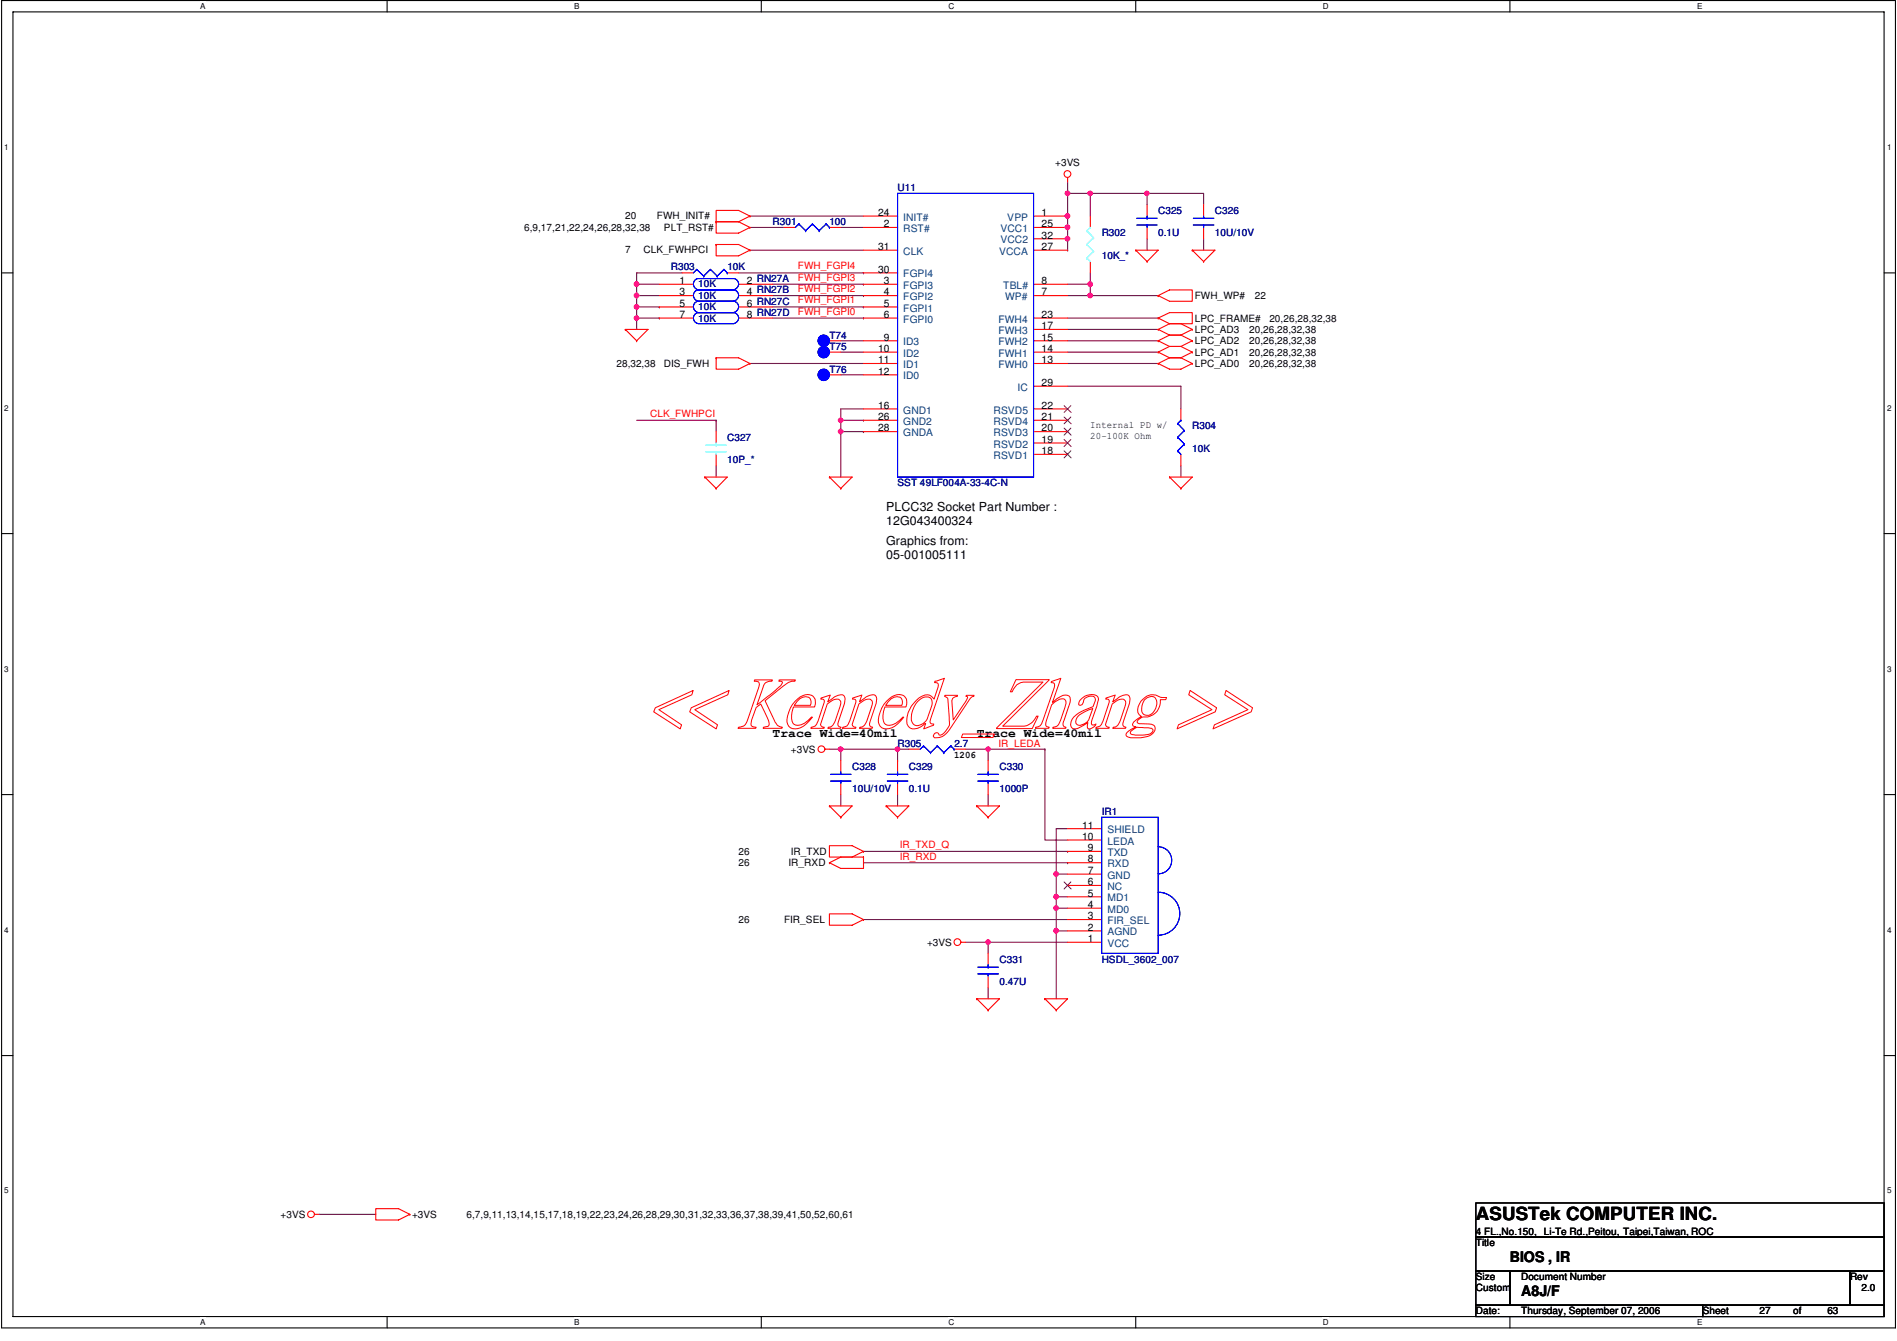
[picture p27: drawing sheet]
<svg xmlns="http://www.w3.org/2000/svg" width="297mm" height="210mm" viewBox="0 0 297 210" stroke-linecap="round" stroke-linejoin="round" font-family="sans-serif">
<defs><g id="words">
<text font-size="2.8" x="231.1" y="191">ASUSTek COMPUTER INC.</text>
<g font-size="2.3">
<text x="236.4" y="197.6">BIOS , IR</text>
<text x="238.2" y="202.9">A8J/F</text>
</g>
<g font-size="1.9">
<text x="138.8" y="80">PLCC32 Socket Part Number :</text>
<text x="138.8" y="82.2">12G043400324</text>
<text x="138.8" y="85.3">Graphics from:</text>
<text x="138.8" y="87.5">05-001005111</text>
<text x="121" y="115.4">Trace Wide=40mil</text>
<text x="152.9" y="115.4">Trace Wide=40mil</text>
</g>
<g font-size="1.6" fill="#000080">
<text x="140.5" y="29.9">U11</text>
<text x="121" y="35.2">R301</text>
<text x="129.9" y="35.2">100</text>
<text x="181.4" y="33.4">C325</text>
<text x="190.2" y="33.4">C326</text>
<text x="172.5" y="37">R302</text>
<text x="172.5" y="40.6">10K_*</text>
<text x="181.4" y="37">0.1U</text>
<text x="190.2" y="37">10U/10V</text>
<text x="105" y="42.3">R303</text>
<text x="109.3" y="45">10K</text>
<text x="109.3" y="46.8">10K</text>
<text x="113.9" y="42.3">10K</text>
<text x="109.3" y="48.6">10K</text>
<text x="109.3" y="50.3">10K</text>
<text x="129.9" y="53">T74</text>
<text x="129.9" y="58.3">T76</text>
<text x="129.9" y="54.8">T75</text>
<text x="113.9" y="69">C327</text>
<text x="186.7" y="67.2">R304</text>
<text x="186.7" y="70.7">10K</text>
<text x="113.9" y="72.5">10P_*</text>
<text x="140.5" y="76.1">SST 49LF004A-33-4C-N</text>
<text x="140.5" y="116.9">R305</text>
<text x="149.4" y="116.9">2.7</text>
<text x="133.4" y="120.5">C328</text>
<text x="133.4" y="124">10U/10V</text>
<text x="142.3" y="120.5">C329</text>
<text x="142.3" y="124">0.1U</text>
<text x="156.5" y="120.5">C330</text>
<text x="156.5" y="124">1000P</text>
<text x="172.5" y="127.6">IR1</text>
<text x="156.5" y="150.7">C331</text>
<text x="156.5" y="154.2">0.47U</text>
<text x="172.5" y="150.7">HSDL_3602_007</text>
</g>
<g font-size="1.6">
<text x="165.2" y="26">+3VS</text>
<text x="97.9" y="34.3">20</text>
<text x="102.9" y="34.3">FWH_INIT#</text>
<text x="137.5" y="33.8">24</text>
<text x="138.4" y="35.6">2</text>
<text x="163.1" y="33.8">1</text>
<text x="163.1" y="35.6">25</text>
<text x="82.1" y="36.1">6,9,17,21,22,24,26,28,32,38</text>
<text x="97.9" y="39.7">7</text>
<text x="100.7" y="39.7">CLK_FWHPCI</text>
<text x="104" y="36.1">PLT_RST#</text>
<text x="137.5" y="39.1">31</text>
<text x="163.1" y="37.3">32</text>
<text x="163.1" y="39.1">27</text>
<text x="106.4" y="44.4">1</text>
<text x="106.4" y="46.2">3</text>
<text x="116.9" y="44.4">2 RN27A</text>
<text x="116.9" y="46.2">4 RN27B</text>
<text x="137.5" y="42.7">30</text>
<text x="138.4" y="46.2">4</text>
<text x="138.4" y="44.4">3</text>
<text x="163.1" y="44.4">8</text>
<text x="163.1" y="46.2">7</text>
<text x="187.1" y="46.8">FWH_WP#</text>
<text x="196.5" y="46.8">22</text>
<text x="106.4" y="48">5</text>
<text x="106.4" y="49.8">7</text>
<text x="116.9" y="48">6 RN27C</text>
<text x="116.9" y="49.8">8 RN27D</text>
<text x="138.4" y="49.8">6</text>
<text x="138.4" y="48">5</text>
<text x="138.4" y="53.3">9</text>
<text x="163.1" y="53.3">15</text>
<text x="163.1" y="51.6">17</text>
<text x="163.1" y="49.8">23</text>
<text x="187.1" y="52.1">LPC_AD3</text>
<text x="187.1" y="53.9">LPC_AD2</text>
<text x="187.1" y="50.3">LPC_FRAME#</text>
<text x="195.6" y="52.1">20,26,28,32,38</text>
<text x="195.6" y="53.9">20,26,28,32,38</text>
<text x="198.8" y="50.3">20,26,28,32,38</text>
<text x="96.5" y="57.4">28,32,38</text>
<text x="104" y="57.4">DIS_FWH</text>
<text x="137.5" y="55.1">10</text>
<text x="137.5" y="56.9">11</text>
<text x="137.5" y="58.7">12</text>
<text x="163.1" y="56.9">13</text>
<text x="163.1" y="55.1">14</text>
<text x="187.1" y="57.4">LPC_AD0</text>
<text x="187.1" y="55.7">LPC_AD1</text>
<text x="195.6" y="57.4">20,26,28,32,38</text>
<text x="195.6" y="55.7">20,26,28,32,38</text>
<text x="137.5" y="64">16</text>
<text x="137.5" y="65.8">26</text>
<text x="163.1" y="65.8">21</text>
<text x="163.1" y="64">22</text>
<text x="163.1" y="60.5">29</text>
<text x="137.5" y="67.5">28</text>
<text x="163.1" y="71.1">18</text>
<text x="163.1" y="69.3">19</text>
<text x="163.1" y="67.5">20</text>
<text x="170.7" y="67">Internal PD w/</text>
<text x="170.7" y="68.7">20-100K Ohm</text>
<text x="123.8" y="117.8">+3VS</text>
<text x="149.4" y="118.6">1206</text>
<text x="169.5" y="129.7">11</text>
<text x="169.5" y="131.5">10</text>
<text x="115.7" y="133.8">26</text>
<text x="115.7" y="135.6">26</text>
<text x="123.5" y="135.6">IR_RXD</text>
<text x="123.8" y="133.8">IR_TXD</text>
<text x="170.3" y="136.8">7</text>
<text x="170.3" y="135">8</text>
<text x="170.3" y="133.2">9</text>
<text x="170.3" y="143.9">3</text>
<text x="170.3" y="142.1">4</text>
<text x="170.3" y="140.3">5</text>
<text x="170.3" y="138.6">6</text>
<text x="115.7" y="144.4">26</text>
<text x="122.8" y="144.4">FIR_SEL</text>
<text x="145.2" y="148">+3VS</text>
<text x="170.3" y="147.4">1</text>
<text x="170.3" y="145.7">2</text>
<text x="43.9" y="190.6">+3VS</text>
<text x="64.5" y="190.6">+3VS</text>
<text x="73" y="190.6">6,7,9,11,13,14,15,17,18,19,22,23,24,26,28,29,30,31,32,33,36,37,38,39,41,50,52,60,61</text>
<text x="231.1" y="195.1">Title</text>
<text x="231.1" y="193.3">4 FL.,No.150, Li-Te Rd.,Peitou, Taipei,Taiwan, ROC</text>
<text x="231.1" y="200.4">Size</text>
<text x="231.1" y="202.1">Custom</text>
<text x="238.2" y="200.4">Document Number</text>
<text x="289.7" y="200.4">Rev</text>
<text x="291.5" y="202.1">2.0</text>
<text x="231.1" y="205.7">Date:</text>
<text x="238.2" y="205.7">Thursday, September 07, 2006</text>
<text x="266.6" y="205.7">Sheet</text>
<text x="275.5" y="205.7">27</text>
<text x="280.8" y="205.7">of</text>
<text x="286.2" y="205.7">63</text>
</g>
<g font-size="1.6" fill="#004080">
<text x="141.4" y="34.5">INIT#</text>
<text x="157.7" y="34.5">VPP</text>
<text x="141.4" y="36.3">RST#</text>
<text x="141.4" y="39.9">CLK</text>
<text x="156.5" y="39.9">VCCA</text>
<text x="156.7" y="36.3">VCC1</text>
<text x="156.7" y="38.1">VCC2</text>
<text x="141.4" y="47">FGPI2</text>
<text x="141.4" y="45.2">FGPI3</text>
<text x="141.4" y="43.4">FGPI4</text>
<text x="157.1" y="45.2">TBL#</text>
<text x="157.4" y="47">WP#</text>
<text x="141.4" y="50.5">FGPI0</text>
<text x="141.4" y="48.8">FGPI1</text>
<text x="156.3" y="52.3">FWH3</text>
<text x="156.3" y="50.5">FWH4</text>
<text x="141.4" y="54.1">ID3</text>
<text x="141.4" y="55.8">ID2</text>
<text x="141.4" y="57.6">ID1</text>
<text x="141.4" y="59.4">ID0</text>
<text x="156.3" y="57.6">FWH0</text>
<text x="156.3" y="55.8">FWH1</text>
<text x="156.3" y="54.1">FWH2</text>
<text x="141.4" y="64.7">GND1</text>
<text x="155.6" y="64.7">RSVD5</text>
<text x="159.3" y="61.2">IC</text>
<text x="141.4" y="66.5">GND2</text>
<text x="141.4" y="68.3">GNDA</text>
<text x="155.6" y="71.8">RSVD1</text>
<text x="155.6" y="70.1">RSVD2</text>
<text x="155.6" y="68.3">RSVD3</text>
<text x="155.6" y="66.5">RSVD4</text>
<text x="173.4" y="130.4">SHIELD</text>
<text x="173.4" y="137.5">GND</text>
<text x="173.4" y="135.8">RXD</text>
<text x="173.4" y="132.2">LEDA</text>
<text x="173.4" y="134">TXD</text>
<text x="173.4" y="142.9">MD0</text>
<text x="173.4" y="141.1">MD1</text>
<text x="173.4" y="139.3">NC</text>
<text x="173.4" y="148.2">VCC</text>
<text x="173.4" y="146.4">AGND</text>
<text x="173.4" y="144.7">FIR_SEL</text>
</g>
<g font-size="1.6" fill="#f00">
<text x="124.9" y="42.2">FWH_FGPI4</text>
<text x="124.9" y="47.5">FWH_FGPI1</text>
<text x="124.9" y="43.9">FWH_FGPI3</text>
<text x="124.9" y="45.7">FWH_FGPI2</text>
<text x="124.9" y="49.3">FWH_FGPI0</text>
<text x="101.8" y="65.3">CLK_FWHPCI</text>
<text x="156.3" y="116.9">IR_LEDA</text>
<text x="140.9" y="132.7">IR_TXD_Q</text>
<text x="140.9" y="134.7">IR_RXD</text>
</g>
<g font-size="1.3">
<text x="31.3" y="1.4">A</text>
<text x="89.9" y="1.4">B</text>
<text x="148.5" y="1.4">C</text>
<text x="207.1" y="1.4">D</text>
<text x="265.7" y="1.4">E</text>
<text x=".7" y="23.4">1</text>
<text x="295.5" y="23.4">1</text>
<text x=".7" y="64.3">2</text>
<text x="295.5" y="64.3">2</text>
<text x=".7" y="105.1">3</text>
<text x="295.5" y="105.1">3</text>
<text x=".7" y="146">4</text>
<text x="295.5" y="146">4</text>
<text x=".7" y="186.8">5</text>
<text x="295.5" y="186.8">5</text>
<text x="31.3" y="207.4">A</text>
<text x="89.9" y="207.4">B</text>
<text x="148.5" y="207.4">C</text>
<text x="207.1" y="207.4">D</text>
<text x="265.7" y="207.4">E</text>
</g>
</g></defs>
<path d="M.3 .1h296.5v207.8h-296.5zM2 1.9h293v204.2h-293z" fill="none" stroke="#000" stroke-width=".17"/>
<g fill="#fff">
<path d="M31.3 .3h.9v1.4h-.9z"/>
<path d="M31.3 206.2h.9v1.5h-.9z"/>
</g>
<path d="M60.6 .1v1.8M60.6 206.1v1.8" fill="none" stroke="#000" stroke-width=".17"/>
<g fill="#fff">
<path d="M89.9 .3h.9v1.4h-.9z"/>
<path d="M89.9 206.2h.9v1.5h-.9z"/>
</g>
<path d="M119.2 .1v1.8M119.2 206.1v1.8" fill="none" stroke="#000" stroke-width=".17"/>
<g fill="#fff">
<path d="M148.5 .3h.9v1.4h-.9z"/>
<path d="M148.5 206.2h.9v1.5h-.9z"/>
</g>
<path d="M177.8 .1v1.8M177.8 206.1v1.8" fill="none" stroke="#000" stroke-width=".17"/>
<g fill="#fff">
<path d="M207.1 .3h1v1.4h-1z"/>
<path d="M207.1 206.2h1v1.5h-1z"/>
</g>
<path d="M236.4 .1v1.8M236.4 206.1v1.8" fill="none" stroke="#000" stroke-width=".17"/>
<g fill="#fff">
<path d="M265.7 .3h.9v1.4h-.9z"/>
<path d="M265.7 206.2h.9v1.5h-.9z"/>
<path d="M.7 22.3h.7v1.4h-.7z"/>
<path d="M295.4 22.3h.8v1.4h-.8z"/>
<path d="M.7 63.1h.7v1.5h-.7z"/>
<path d="M295.4 63.1h.8v1.5h-.8z"/>
</g>
<path d="M.3 42.7h1.7M295 42.7h1.8" fill="none" stroke="#000" stroke-width=".17"/>
<g fill="#fff">
<path d="M.7 103.9h.7v1.5h-.7z"/>
<path d="M295.4 103.9h.8v1.5h-.8z"/>
</g>
<path d="M.3 83.5h1.7M295 83.5h1.8" fill="none" stroke="#000" stroke-width=".17"/>
<g fill="#fff">
<path d="M.7 144.8h.7v1.5h-.7z"/>
<path d="M295.4 144.8h.8v1.5h-.8z"/>
</g>
<path d="M.3 124.4h1.7M295 124.4h1.8" fill="none" stroke="#000" stroke-width=".17"/>
<g fill="#fff">
<path d="M.7 185.6h.7v1.5h-.7z"/>
<path d="M295.4 185.6h.8v1.5h-.8z"/>
</g>
<path d="M.3 165.2h1.7M295 165.2h1.8" fill="none" stroke="#000" stroke-width=".17"/>
<path d="M163.6 117.3h.1M163.6 117.3h-8.9v1.7" fill="none" stroke="#800040" stroke-width=".17"/>
<circle cx="154.7" cy="117.3" r=".34" fill="#f0f"/>
<circle cx="154.7" cy="117.3" r=".34" fill="none" stroke="#f0f" stroke-width=".17"/>
<path d="M188.5 37.4v1.8M170.7 46.3h10.7M181.4 46.3h.1M112.1 72.9v1.8M151.2 117.3h3.5M135.2 133.3h32M135.2 135h32M154.7 124.4v1.8M167.2 133.3h.1M167.2 135h.1M135.2 143.9h32" fill="none" stroke="#800040" stroke-width=".17"/>
<circle cx="170.7" cy="46.2" r=".36" fill="#f0f"/>
<circle cx="170.7" cy="46.2" r=".36" fill="none" stroke="#f0f" stroke-width=".17"/>
<path d="M117.4 35.6h5.4M167.2 30.3h3.5M170.7 30.3h.1M179.6 37.4v1.8M99.7 42.7h7.1M99.7 46.3h3.5M112.1 65.8v1.8M184.9 72.9v1.8M154.7 154.6v1.7" fill="none" stroke="#800040" stroke-width=".17"/>
<circle cx="170.7" cy="30.3" r=".35" fill="#f0f"/>
<circle cx="170.7" cy="30.3" r=".35" fill="none" stroke="#f0f" stroke-width=".17"/>
<path d="M99.7 49.8v1.8M129.9 117.3h1.8M131.7 117.3h.1M131.7 124.4v1.8M165.4 142.2h1.8" fill="none" stroke="#800040" stroke-width=".17"/>
<circle cx="131.6" cy="117.3" r=".35" fill="#f0f"/>
<circle cx="131.6" cy="117.3" r=".35" fill="none" stroke="#f0f" stroke-width=".17"/>
<path d="M179.6 30.3h8.9M131.7 64v1.8M140.5 117.3h1.8M165.4 136.8v3.6M154.7 147.5h12.5M165.4 140.4h.1M165.4 145.7h1.8" fill="none" stroke="#800040" stroke-width=".17"/>
<circle cx="165.4" cy="136.8" r=".36" fill="#f0f"/>
<circle cx="165.4" cy="136.8" r=".36" fill="none" stroke="#f0f" stroke-width=".17"/>
<circle cx="165.4" cy="140.4" r=".36" fill="#f0f"/>
<circle cx="165.4" cy="140.4" r=".36" fill="none" stroke="#f0f" stroke-width=".17"/>
<path d="M117.4 33.8h17.8M131.7 67.6h3.5M135.2 67.6h.1M163.6 117.3v14.2h3.6M140.5 124.4v1.8M165.4 129.7v7.1M49.9 190.1h8.9" fill="none" stroke="#800040" stroke-width=".17"/>
<circle cx="131.6" cy="67.5" r=".36" fill="#f0f"/>
<circle cx="131.6" cy="67.5" r=".36" fill="none" stroke="#f0f" stroke-width=".17"/>
<path d="M131.7 35.6h3.5M99.7 44.5h.1M99.7 42.7v1.8M115.7 42.7h19.5M131.7 53.3h3.5M135.2 42.7h.1M167.2 56.9h14.2M167.2 49.8h14.2M167.2 60.5h17.7" fill="none" stroke="#800040" stroke-width=".17"/>
<circle cx="99.7" cy="44.5" r=".36" fill="#f0f"/>
<circle cx="99.7" cy="44.5" r=".36" fill="none" stroke="#f0f" stroke-width=".17"/>
<path d="M167.2 35.6h.1M167.2 33.8v1.8M188.5 30.3v1.7M99.7 48v1.8M131.7 58.7h3.5M131.7 55.1h3.5M167.2 53.3h14.2M131.7 117.3h8.8" fill="none" stroke="#800040" stroke-width=".17"/>
<circle cx="167.1" cy="35.6" r=".36" fill="#f0f"/>
<circle cx="167.1" cy="35.6" r=".36" fill="none" stroke="#f0f" stroke-width=".17"/>
<path d="M131.7 65.8v1.8M131.7 64h3.5M165.4 145.7h.1M165.4 142.2v3.5" fill="none" stroke="#800040" stroke-width=".17"/>
<circle cx="165.4" cy="145.7" r=".36" fill="#f0f"/>
<circle cx="165.4" cy="145.7" r=".36" fill="none" stroke="#f0f" stroke-width=".17"/>
<path d="M99.7 49.8h3.5M103.2 49.8h.1M131.7 67.6v7.1" fill="none" stroke="#800040" stroke-width=".17"/>
<circle cx="99.7" cy="49.8" r=".35" fill="#f0f"/>
<circle cx="99.7" cy="49.8" r=".35" fill="none" stroke="#f0f" stroke-width=".17"/>
<path d="M165.4 142.2h.1M165.4 140.4v1.8" fill="none" stroke="#800040" stroke-width=".17"/>
<circle cx="165.4" cy="142.1" r=".36" fill="#f0f"/>
<circle cx="165.4" cy="142.1" r=".36" fill="none" stroke="#f0f" stroke-width=".17"/>
<path d="M170.7 30.3h8.9M179.6 30.3h.1" fill="none" stroke="#800040" stroke-width=".17"/>
<circle cx="179.6" cy="30.3" r=".34" fill="#f0f"/>
<circle cx="179.6" cy="30.3" r=".34" fill="none" stroke="#f0f" stroke-width=".17"/>
<path d="M99.7 48h3.5M103.2 48h.1M121 48h14.2M135.2 48h.1M167.2 44.5h3.5" fill="none" stroke="#800040" stroke-width=".17"/>
<circle cx="99.7" cy="48" r=".36" fill="#f0f"/>
<circle cx="99.7" cy="48" r=".36" fill="none" stroke="#f0f" stroke-width=".17"/>
<path d="M179.6 30.3v1.7M99.7 46.3v1.7M117.4 56.9h17.8M167.2 51.6h14.2M131.7 117.3v1.7M151.2 147.5h3.5M154.7 147.5h.1" fill="none" stroke="#800040" stroke-width=".17"/>
<circle cx="154.7" cy="147.5" r=".35" fill="#f0f"/>
<circle cx="154.7" cy="147.5" r=".35" fill="none" stroke="#f0f" stroke-width=".17"/>
<path d="M131.7 65.8h3.5M135.2 65.8h.1M165.4 129.7h1.8" fill="none" stroke="#800040" stroke-width=".17"/>
<circle cx="131.6" cy="65.8" r=".35" fill="#f0f"/>
<circle cx="131.6" cy="65.8" r=".35" fill="none" stroke="#f0f" stroke-width=".17"/>
<path d="M117.4 39.2h17.8M121 44.5h14.2M135.2 44.5h.1M170.7 46.3h.1M170.7 44.5v1.8" fill="none" stroke="#800040" stroke-width=".17"/>
<circle cx="170.7" cy="44.5" r=".36" fill="#f0f"/>
<circle cx="170.7" cy="44.5" r=".36" fill="none" stroke="#f0f" stroke-width=".17"/>
<path d="M99.7 65.8h12.4M112.1 65.8h.1M140.5 119h.1M140.5 117.3v1.7M165.4 140.4h1.8" fill="none" stroke="#800040" stroke-width=".17"/>
<circle cx="140.5" cy="117.3" r=".35" fill="#f0f"/>
<circle cx="140.5" cy="117.3" r=".35" fill="none" stroke="#f0f" stroke-width=".17"/>
<path d="M167.2 33.8h.1M167.2 30.3v3.5" fill="none" stroke="#800040" stroke-width=".17"/>
<circle cx="167.2" cy="30.3" r=".35" fill="#f0f"/>
<circle cx="167.2" cy="30.3" r=".35" fill="none" stroke="#f0f" stroke-width=".17"/>
<circle cx="167.1" cy="33.8" r=".36" fill="#f0f"/>
<circle cx="167.1" cy="33.8" r=".36" fill="none" stroke="#f0f" stroke-width=".17"/>
<path d="M99.7 46.3h.1M103.2 44.5h-3.5v1.8M167.2 55.1h14.2" fill="none" stroke="#800040" stroke-width=".17"/>
<circle cx="99.7" cy="46.2" r=".36" fill="#f0f"/>
<circle cx="99.7" cy="46.2" r=".36" fill="none" stroke="#f0f" stroke-width=".17"/>
<g fill="none" stroke="#800040" stroke-width=".17">
<path d="M167.2 37.4h.1M167.2 28.5v1.8M167.2 35.6v1.8M170.7 30.3v3.5M121 46.3h14.2M121 49.8h14.2M135.2 49.8h.1M135.2 46.3h.1M167.2 46.3h3.5M170.7 42.7v1.8M184.9 60.5v3.5M165.4 136.8h1.8"/>
<path d="M154.7 147.5v1.7M165.4 145.7v10.6"/>
</g>
<circle cx="167.1" cy="37.4" r=".36" fill="#f0f"/>
<circle cx="167.1" cy="37.4" r=".36" fill="none" stroke="#f0f" stroke-width=".17"/>
<path d="M167.2 39.2h.1M167.2 37.4v1.8" fill="none" stroke="#800040" stroke-width=".17"/>
<g fill="none" stroke="#f00" stroke-width=".17">
<path d="M112.1 38.3v1.7h3.6l1.7-.8M112.1 38.3h.1M112.1 34.7h.1M112.1 34.7v1.8h3.6l1.7-.9M112.1 38.3h3.6l1.7 .9M112.1 34.7h3.6M115.7 34.7l1.7 .9M117.4 39.2h.1M117.4 33.8h.1M117.4 33.8l-1.7-.9h-3.6v1.8M117.4 35.6h.1M117.4 33.8l-1.7 .9"/>
<path d="M167.2 27.8v.7M177.8 39.2h.1M177.8 39.2h3.6l-1.8 1.7M177.8 39.2l1.8 1.7M186.7 39.2h.1M186.7 39.2h3.5l-1.7 1.7M186.7 39.2l1.8 1.7M97.9 51.6h.1M97.9 51.6h3.6l-1.8 1.7M97.9 51.6l1.8 1.7M99.7 53.3h.1M112.1 56v1.8h3.6l1.7-.9"/>
<path d="M112.1 56h.1M112.1 56h3.6l1.7 .9M117.4 56.9h.1M129.9 58.7h1.8M179.6 40.9h.1M181.4 46.3l1.7-.9h3.6v1.8h-3.6zM181.4 46.3h.1M181.4 56.9h.1M181.4 55.1h.1M181.4 51.6h.1M181.4 53.3h.1M181.4 49.8l1.7-.9h3.6v1.8h-3.6"/>
<path d="M181.4 49.8h.1M181.4 56.9l1.7 .9h1.8l1.8-.9M181.4 55.1l1.7 .9M181.4 51.6l1.7 .9M181.4 53.3l1.7 .9M181.4 49.8l1.7 .9M183.1 56l-1.7 .9M183.1 56h1.8M183.1 54.2l-1.7 .9M183.1 54.2h1.8M183.1 50.7l-1.7 .9M183.1 50.7h1.8l1.8 .9"/>
<path d="M183.1 52.5h1.8M183.1 52.5l-1.7 .8M184.9 56l1.8 .9M184.9 54.2l1.8 .9M184.9 52.5l1.8 .8M186.7 56.9h.1M186.7 55.1h.1M186.7 51.6h.1M186.7 53.3h.1M186.7 55.1l-1.8 .9M186.7 51.6l-1.8 .9M186.7 53.3l-1.8 .9"/>
<path d="M188.5 40.9h.1M110.4 74.7h.1M110.4 74.7h3.5l-1.8 1.8M110.4 74.7l1.7 1.8M112.1 76.5h.1M129.9 74.7h.1M129.9 74.7h3.5l-1.7 1.8M129.9 74.7l1.8 1.8M131.7 76.5h.1M183.1 74.7h.1M183.1 74.7h3.6l-1.8 1.8M183.1 74.7l1.8 1.8"/>
<path d="M184.9 76.5h.1M129.2 117.3h.7M129.9 132.4h3.5l1.8 .9-1.8 .9h-3.5zM129.9 135h.1M129.9 126.2h.1M129.9 126.2h3.5l-1.7 1.7M129.9 126.2l1.8 1.7M131.7 127.9h.1M135.2 133.3h.1M135.2 134.2v1.7h-3.5l-1.8-.9M135.2 134.2h.1M135.2 134.2h-3.5l-1.8 .8"/>
<path d="M138.8 126.2h.1M138.8 126.2h3.5l-1.8 1.7M138.8 126.2l1.7 1.7M140.5 127.9h.1M152.9 126.2h.1M152.9 126.2h3.6l-1.8 1.7M152.9 126.2l1.8 1.7M154.7 127.9h.1M167.2 138.6h5.3M167.2 136.8h5.3M167.2 135h5.3M167.2 129.7h5.3"/>
<path d="M167.2 131.5h5.3M167.2 133.3h5.3M129.9 143h3.5l1.8 .9-1.8 .9h-3.5zM135.2 143.9h.1M150.4 147.5h.8M152.9 156.3h.1M152.9 156.3h3.6l-1.8 1.8M152.9 156.3l1.8 1.8M154.7 158.1h.1M163.6 156.3h.1M163.6 156.3h3.6l-1.8 1.8M163.6 156.3l1.8 1.8"/>
<path d="M165.4 158.1h.1M167.2 147.5h5.3M167.2 145.7h5.3M167.2 143.9h5.3M167.2 142.2h5.3M167.2 140.4h5.3M49.2 190.1h.7M58.8 189.2h3.6l1.8 .9-1.8 .9h-3.6zM64.2 190.1h.1"/>
<circle cx="167.1" cy="27.2" r=".53"/>
<circle cx="128.6" cy="117.3" r=".53"/>
<circle cx="149.9" cy="147.5" r=".53"/>
<circle cx="48.7" cy="190.1" r=".53"/>
</g>
<path d="M231.1 188.3h63.9v5.3h-63.9zM231.1 193.6h63.9v5.4h-63.9zM231.1 199h5.3v5.3h-5.3zM236.4 199h53.3v5.3h-53.3zM289.7 199h5.3v5.3h-5.3zM231.1 204.3h35.5v1.8h-35.5zM266.6 204.3h28.4v1.8h-28.4z" fill="none" stroke="#000" stroke-width=".17"/>
<path d="M166.6 138l1.1 1.1M167.7 138l-1.1 1.1" fill="none" stroke="#804000" stroke-width=".16"/>
<path d="M172.5 127.9h8.9v21.3h-8.9zM181.4 132.5a2.12 2.12 0 0 1 2.1 2.2 2.12 2.12 0 0 1-2.1 2.1M181.4 139.7a3.4 3.4 0 0 1 3.3 3.3 3.4 3.4 0 0 1-3.3 3.4" fill="none" stroke="#00f" stroke-width=".17"/>
<circle cx="129" cy="58.7" r=".89" fill="#00f"/>
<circle cx="129" cy="58.7" r=".89" fill="none" stroke="#00f" stroke-width=".17"/>
<circle cx="129" cy="58.7" r=".89" fill="#00f"/>
<circle cx="129" cy="58.7" r=".89" fill="none" stroke="#00f" stroke-width=".17"/>
<path d="M129.9 53.3h1.8" fill="none" stroke="#f00" stroke-width=".17"/>
<circle cx="129" cy="53.3" r=".89" fill="#00f"/>
<circle cx="129" cy="53.3" r=".89" fill="none" stroke="#00f" stroke-width=".17"/>
<circle cx="129" cy="53.3" r=".89" fill="#00f"/>
<g fill="none" stroke="#00f" stroke-width=".17">
<path d="M153.1 122.3h3.2M153.1 121.2h3.2M154.7 121.2h.1M154.7 120.8v.4M154.7 122.3v.3"/>
<circle cx="129" cy="53.3" r=".89"/>
</g>
<path d="M129.9 55.1h1.8M154.7 119v1.8M154.7 122.6v1.8" fill="none" stroke="#f00" stroke-width=".17"/>
<circle cx="129" cy="55.1" r=".89" fill="#00f"/>
<circle cx="129" cy="55.1" r=".89" fill="none" stroke="#00f" stroke-width=".17"/>
<circle cx="129" cy="55.1" r=".89" fill="#00f"/>
<g fill="none" stroke="#00f" stroke-width=".17">
<path d="M125.1 35.1h.1M125.1 35.1l-.6 .5M125.1 35.1l1 1M126.1 36.1h.1M127.2 35.1h.1M127.2 35.1l-1.1 1M127.2 35.1l1.1 1M128.3 36.1h.1M129.4 35.1h.1M129.4 35.1l-1.1 1M129.4 35.1l.5 .5M129.9 35.6h.1"/>
<path d="M140.5 30.3h21.3v44.4h-21.3zM178 34.2h3.2M178 35.2h3.2M179.6 34.2h.1M179.6 33.8v.4M179.6 35.2v.4M186.9 34.2h3.2M186.9 35.2h3.2M188.5 35.2h.1M188.5 33.8v.4M188.5 35.2v.4M109.1 42.2h.1"/>
<path d="M109.1 42.2l-.5 .5M109.1 42.2l1.1 1M109.3 43.6a.89 .89 0 0 0-.7 .9 .89 .89 0 0 0 .7 .8M109.3 47.2a.89 .89 0 0 0-.7 .8 .89 .89 0 0 0 .7 .9M109.3 45.4a.89 .89 0 0 0-.7 .8 .89 .89 0 0 0 .7 .9M109.3 48.9a.87 .87 0 0 0-.7 .9 .87 .87 0 0 0 .7 .8M109.3 43.6h5.6M109.3 45.4h5.6M109.3 47.2h5.6M109.3 48.9h5.6M109.3 50.7h5.6M110.2 43.2h.1"/>
<path d="M111.2 42.2h.1M111.2 42.2l-1 1M111.2 42.2l1.1 1M112.3 43.2h.1M113.4 42.2h.1M113.4 42.2l-1.1 1M113.4 42.2l.5 .5M113.9 42.7h.1M115 43.6a.89 .89 0 0 1 .7 .9 .89 .89 0 0 1-.8 .8M115 47.2a.89 .89 0 0 1 .7 .8 .89 .89 0 0 1-.8 .9M115 45.4a.89 .89 0 0 1 .7 .9 .89 .89 0 0 1-.8 .8M115 48.9a.86 .86 0 0 1 .7 .9 .86 .86 0 0 1-.8 .8"/>
<path d="M184.4 70.6h.1M184.4 68.5h.1M184.4 66.3h.1M184.4 70.6l.5 .5M184.4 68.5l1.1 1M184.4 66.3l1.1 1.1M184.9 65.8h.1M184.9 65.8l-.5 .5M185.5 69.5h.1M185.5 67.4h.1M185.5 69.5l-1.1 1.1M185.5 67.4l-1.1 1.1"/>
<path d="M144.6 116.8h.1M144.6 116.8l-.5 .5M144.6 116.8l1.1 1M145.7 117.8h.1M146.8 116.8h.1M146.8 116.8l-1.1 1M146.8 116.8l1 1M147.8 117.8h.1M148.9 116.8h.1M148.9 116.8l-1.1 1M148.9 116.8l.5 .5M149.4 117.3h.1"/>
<path d="M130 122.3h3.3M130 121.2h3.3M131.7 122.3h.1M131.7 120.8v.4M131.7 122.3v.3M138.9 122.3h3.3M138.9 121.2h3.3M140.5 121.2h.1M140.5 120.8v.4M140.5 122.3v.3M153.1 152.4h3.2M153.1 151.4h3.2"/>
<path d="M154.7 151.4h.1M154.7 151v.4M154.7 152.4v.4"/>
<circle cx="129" cy="55.1" r=".89"/>
</g>
<g fill="none" stroke="#f00" stroke-width=".17">
<path d="M122.8 35.6h1.7M129.9 35.6h1.8M135.2 33.8h5.3M135.2 35.6h5.3M135.2 39.2h5.3M161.8 33.8h5.4M161.8 35.6h5.4M161.8 39.2h5.4M161.8 37.4h5.4M170.7 33.8v1.8M179.6 32v1.8M179.6 35.6v1.8"/>
<path d="M188.5 32v1.8M188.5 35.6v1.8M103.2 44.5h5.4M103.2 49.8h5.4M103.2 48h5.4M103.2 46.3h5.4M106.8 42.7h1.8M113.9 42.7h1.8M115.7 44.5h5.3M115.7 49.8h5.3M115.7 48h5.3M115.7 46.3h5.3"/>
<path d="M135.2 42.7h5.3M135.2 44.5h5.3M135.2 49.8h5.3M135.2 48h5.3M135.2 46.3h5.3M135.2 53.3h5.3M135.2 55.1h5.3M135.2 56.9h5.3M135.2 58.7h5.3M161.8 44.5h5.4M161.8 49.8h5.4M161.8 46.3h5.4"/>
<path d="M161.8 53.3h5.4M161.8 55.1h5.4M161.8 56.9h5.4M161.8 51.6h5.4M170.7 40.9v1.8M112.1 67.6v1.7M112.1 71.1v1.8M135.2 67.6h5.3M135.2 65.8h5.3M135.2 64h5.3M161.8 71.1h5.4M161.8 69.3h5.4"/>
<path d="M161.8 67.6h5.4M161.8 65.8h5.4M161.8 64h5.4M161.8 60.5h5.4M184.9 64v1.8M184.9 71.1v1.8M131.7 119v1.8M140.5 119v1.8M142.3 117.3h1.8M149.4 117.3h1.8M131.7 122.6v1.8M140.5 122.6v1.8"/>
<path d="M154.7 149.2v1.8M154.7 152.8v1.8"/>
</g>
<g fill="none" stroke="#80ffff" stroke-width=".17">
<path d="M170.2 38.3h.1M170.2 36.1h.1M170.2 38.3l1 1M170.2 36.1l1 1.1M170.7 35.6h.1M170.7 35.6l-.5 .5M171.2 39.3h.1M171.2 37.2h.1M171.2 39.3l-1 1.1M171.2 37.2l-1 1.1M170.2 40.4h.1M170.2 40.4l.5 .5"/>
<path d="M110.5 70.7h3.2M110.5 69.7h3.2M112.1 69.7h.1M112.1 69.3v.4M112.1 70.7v.4"/>
</g>
<path d="M166.6 70.6l1.1 1.1M166.6 68.8l1.1 1.1M166.6 67l1.1 1.1M166.6 65.3l1.1 1M166.6 63.5l1.1 1.1M167.7 70.6l-1.1 1.1M167.7 68.8l-1.1 1.1M167.7 67l-1.1 1.1M167.7 65.3l-1.1 1M167.7 63.5l-1.1 1.1" fill="none" stroke="#804000" stroke-width=".16"/>
<circle cx="154.7" cy="117.3" r=".34" fill="#f0f"/>
<circle cx="154.7" cy="117.3" r=".34" fill="none" stroke="#f0f" stroke-width=".17"/>
<circle cx="170.7" cy="46.2" r=".36" fill="#f0f"/>
<circle cx="170.7" cy="46.2" r=".36" fill="none" stroke="#f0f" stroke-width=".17"/>
<circle cx="170.7" cy="30.3" r=".35" fill="#f0f"/>
<circle cx="170.7" cy="30.3" r=".35" fill="none" stroke="#f0f" stroke-width=".17"/>
<circle cx="131.6" cy="117.3" r=".35" fill="#f0f"/>
<circle cx="131.6" cy="117.3" r=".35" fill="none" stroke="#f0f" stroke-width=".17"/>
<circle cx="165.4" cy="136.8" r=".36" fill="#f0f"/>
<circle cx="165.4" cy="136.8" r=".36" fill="none" stroke="#f0f" stroke-width=".17"/>
<circle cx="165.4" cy="140.4" r=".36" fill="#f0f"/>
<circle cx="165.4" cy="140.4" r=".36" fill="none" stroke="#f0f" stroke-width=".17"/>
<circle cx="131.6" cy="67.5" r=".36" fill="#f0f"/>
<circle cx="131.6" cy="67.5" r=".36" fill="none" stroke="#f0f" stroke-width=".17"/>
<circle cx="99.7" cy="44.5" r=".36" fill="#f0f"/>
<circle cx="99.7" cy="44.5" r=".36" fill="none" stroke="#f0f" stroke-width=".17"/>
<circle cx="167.1" cy="35.6" r=".36" fill="#f0f"/>
<circle cx="167.1" cy="35.6" r=".36" fill="none" stroke="#f0f" stroke-width=".17"/>
<circle cx="165.4" cy="145.7" r=".36" fill="#f0f"/>
<circle cx="165.4" cy="145.7" r=".36" fill="none" stroke="#f0f" stroke-width=".17"/>
<circle cx="99.7" cy="49.8" r=".35" fill="#f0f"/>
<circle cx="99.7" cy="49.8" r=".35" fill="none" stroke="#f0f" stroke-width=".17"/>
<circle cx="165.4" cy="142.1" r=".36" fill="#f0f"/>
<circle cx="165.4" cy="142.1" r=".36" fill="none" stroke="#f0f" stroke-width=".17"/>
<circle cx="179.6" cy="30.3" r=".34" fill="#f0f"/>
<circle cx="179.6" cy="30.3" r=".34" fill="none" stroke="#f0f" stroke-width=".17"/>
<circle cx="99.7" cy="48" r=".36" fill="#f0f"/>
<circle cx="99.7" cy="48" r=".36" fill="none" stroke="#f0f" stroke-width=".17"/>
<circle cx="154.7" cy="147.5" r=".35" fill="#f0f"/>
<circle cx="154.7" cy="147.5" r=".35" fill="none" stroke="#f0f" stroke-width=".17"/>
<circle cx="131.6" cy="65.8" r=".35" fill="#f0f"/>
<circle cx="131.6" cy="65.8" r=".35" fill="none" stroke="#f0f" stroke-width=".17"/>
<circle cx="170.7" cy="44.5" r=".36" fill="#f0f"/>
<circle cx="170.7" cy="44.5" r=".36" fill="none" stroke="#f0f" stroke-width=".17"/>
<circle cx="140.5" cy="117.3" r=".35" fill="#f0f"/>
<circle cx="140.5" cy="117.3" r=".35" fill="none" stroke="#f0f" stroke-width=".17"/>
<circle cx="167.2" cy="30.3" r=".35" fill="#f0f"/>
<circle cx="167.2" cy="30.3" r=".35" fill="none" stroke="#f0f" stroke-width=".17"/>
<circle cx="167.1" cy="33.8" r=".36" fill="#f0f"/>
<circle cx="167.1" cy="33.8" r=".36" fill="none" stroke="#f0f" stroke-width=".17"/>
<circle cx="99.7" cy="46.2" r=".36" fill="#f0f"/>
<circle cx="99.7" cy="46.2" r=".36" fill="none" stroke="#f0f" stroke-width=".17"/>
<circle cx="167.1" cy="37.4" r=".36" fill="#f0f"/>
<circle cx="167.1" cy="37.4" r=".36" fill="none" stroke="#f0f" stroke-width=".17"/>
<g fill="none" stroke="#f00" stroke-width=".16">
<path d="M102.6 110.8l5.9-2.7-.2 .7-5.1 2.3 3.5 2.4-.2 .6-4.1-2.7zM108.2 110.8l6-2.7-.2 .7-5.2 2.3 3.5 2.4-.2 .6-4.1-2.7zM118.1 106.4h2.8v.2a1.16 1.16 0 0 0-1.4 1.1l-1 2.6 2.4-1.8a4.6 4.6 0 0 0 1.6-1.7l-.5-.2v-.2h2.5v.2a2.34 2.34 0 0 0-1.9 .8l-2.8 2.3 1.7 3.5a1.03 1.03 0 0 0 1 .6l-.1 .2h-2.9v-.2l.8-.2a1.4 1.4 0 0 0-.2-1.4l-1-2-.7 .5-.8 2.5a.44 .44 0 0 0 .5 .6h.3l-.1 .2h-2.7l.1-.2a1.37 1.37 0 0 0 1.4-1.2l1.8-5.5a.55 .55 0 0 0-.8-.5zM124.5 109.8a2.45 2.45 0 0 1 2.6-1 1.29 1.29 0 0 1 .4 1.9h-3.3a2.53 2.53 0 0 0 .1 2.7 1.5 1.5 0 0 0 1.7-.2l1.1-1 .1 .1a3.6 3.6 0 0 1-2.7 1.8 1.21 1.21 0 0 1-1.3-1.5 5.6 5.6 0 0 1 1.3-2.8zM124.8 109.8a1.39 1.39 0 0 1 2-.5l.2 .5-.1 .6h-2.5zM128.6 109.3l1.4-.5-.4 1.1 .7-.6a1.82 1.82 0 0 1 1.8-.5 1.37 1.37 0 0 1 0 1.6l-.9 2.9v.3l.5 .2-.1 .2h-2l.1-.2a1.27 1.27 0 0 0 1.1-1l.8-2.5a.65 .65 0 0 0-.1-.7 .65 .65 0 0 0-.8-.1l-1.2 .7-1 3.2 .3 .4h.3l-.1 .2h-2v-.2a1.06 1.06 0 0 0 1.1-.9l1-3-.2-.4-.4-.1zM133.5 109.3l1.5-.5-.4 1.1 .7-.6a1.82 1.82 0 0 1 1.7-.5 1.37 1.37 0 0 1 .1 1.6l-1 2.9 .1 .3 .4 .2v.2h-2l.1-.2a1.27 1.27 0 0 0 1.1-1l.8-2.5a.65 .65 0 0 0-.2-.7 .65 .65 0 0 0-.7-.1l-1.2 .7-1.1 3.2 .3 .4h.3v.2h-2.1l.1-.2a1.06 1.06 0 0 0 1-.9l1-3-.1-.4-.4-.1zM138.8 109.8a2.45 2.45 0 0 1 2.6-1 1.29 1.29 0 0 1 .5 1.9h-3.3a2.53 2.53 0 0 0 0 2.7 1.5 1.5 0 0 0 1.7-.2l1.1-1 .1 .1a3.6 3.6 0 0 1-2.7 1.8 1.21 1.21 0 0 1-1.3-1.5 5.6 5.6 0 0 1 1.3-2.8zM139.5 109.4a1.05 1.05 0 0 1 1.8 .2l-.1 .8h-2.5zM143.7 109.8l.3-.3a1.27 1.27 0 0 1 1.8-.1l.2 .5-.1 .5-.7 2.2a1.77 1.77 0 0 1-2 .9 1.45 1.45 0 0 1-.5-1.7 4.5 4.5 0 0 1 1-2zM146.4 106.6l1.5-.4-2.3 6.7a.42 .42 0 0 0 .6 .4v.2l-1.6 .6 .3-.9-.1 .1a1.95 1.95 0 0 1-2.4 .6 2.36 2.36 0 0 1 0-2.9 3.9 3.9 0 0 1 2.8-2.2 1.37 1.37 0 0 1 1.1 .6l.6-2.2-.1-.3-.5-.1zM148 108.8h1.9v.2a.73 .73 0 0 0-.8 .9l.2 2.8 2.1-3.2 .1-.4-.2-.1v-.2h1.2v.2l-.3 .1-.4 .3-3.4 5.2a2.18 2.18 0 0 1-2.1 .9l-.1-.1a.47 .47 0 0 1 .3-.7 .47 .47 0 0 1 .6 .4 2.1 2.1 0 0 0 1.5-1.4l.1-.6-.3-3.7-.5-.4z"/>
<path d="M150.7 114.9h5l-.2 .5h-5zM159.1 106.4h5.2l-7.3 7.3 3.8-.1 .9-.6 .6-.9h.3l-1 1.9h-5.6l7.3-7.2h-3a2.04 2.04 0 0 0-1.8 1.5h-.3zM164.6 106.7l1.5-.5-1.3 3.7 .2-.1a2.82 2.82 0 0 1 2.2-1 .78 .78 0 0 1 .4 1.1l-1.1 3.1v.6l.1 .1 .3 .1v.2h-2.1l.1-.2a1.24 1.24 0 0 0 1.2-1.1l.7-2.3a.67 .67 0 0 0 0-.8 .67 .67 0 0 0-.9-.2l-.8 .5-.4 .4-.9 2.7a.52 .52 0 0 0 .2 .7l.3 .1-.1 .2h-2.1l.1-.2a1.25 1.25 0 0 0 1.1-1.1l1.8-5.1v-.6l-.1-.1-.4-.1zM169 111.9l1.1-.6 1-.4-.5 1.5a1.66 1.66 0 0 1-1.9 1.1 .88 .88 0 0 1 .1-1.4zM169.2 109.6a2.24 2.24 0 0 1 2.5-.7 .7 .7 0 0 1 .2 .9l-1 3.2 .1 .5 .6-.2a1.2 1.2 0 0 1-1.3 .7v-.2v-.7l-.6 .4a1.91 1.91 0 0 1-1.7 .5 1.39 1.39 0 0 1 .5-2.1l1.3-.7 1.3-.6a1.85 1.85 0 0 0 .4-1.3 .71 .71 0 0 0-1-.3 1.11 1.11 0 0 0-1 1.1 .39 .39 0 0 1-.6 .2zM173.2 109.3l1.4-.5-.4 1.1 .8-.6a1.82 1.82 0 0 1 1.7-.5 1.37 1.37 0 0 1 0 1.6l-.9 2.9v.3l.5 .2-.1 .2h-2l.1-.2a1.27 1.27 0 0 0 1.1-1l.8-2.5a.65 .65 0 0 0-.1-.7 .65 .65 0 0 0-.8-.1l-1.1 .7-1.1 3.2 .3 .4h.3l-.1 .2h-2l.1-.2a1.06 1.06 0 0 0 1-.9l1-3-.1-.4-.5-.1zM177.1 114.5l.9-.7 2 .2a.41 .41 0 0 1 .5 .2 .41 .41 0 0 1-.2 .5l-.4 .2-.5 .1-1.6 .1-.7-.2-.1-.1zM178.6 109.8a2.17 2.17 0 0 1 3.1-.7l1 .1-.2 .3h-.8a2.42 2.42 0 0 1-2.8 2.7l-.2 .2a.93 .93 0 0 0-.6 .6l.3 .3h1.6a.79 .79 0 0 1 .9 .5 .79 .79 0 0 1-.4 1 2.66 2.66 0 0 1-1.9 .7h-1.5l-.5-.1-.3-.3a1.26 1.26 0 0 1 .9-1l.7-.3-.5-.2-.1-.1a1.33 1.33 0 0 1 .9-1l.5-.4a1.26 1.26 0 0 1-.3-1.9zM179.2 109.6a1.41 1.41 0 0 1 1.6-.4 1.86 1.86 0 0 1-1.2 2.8 .85 .85 0 0 1-.8-1.1l.1-.8zM186.3 108.1l4.2 2.7-.2 .6-6 2.7 .2-.6 5.3-2.4-3.7-2.3zM192 108.1l4.1 2.7-.2 .6-6 2.7 .3-.6 5.2-2.4-3.6-2.3z"/>
</g>
<use href="#words"/>
</svg>
